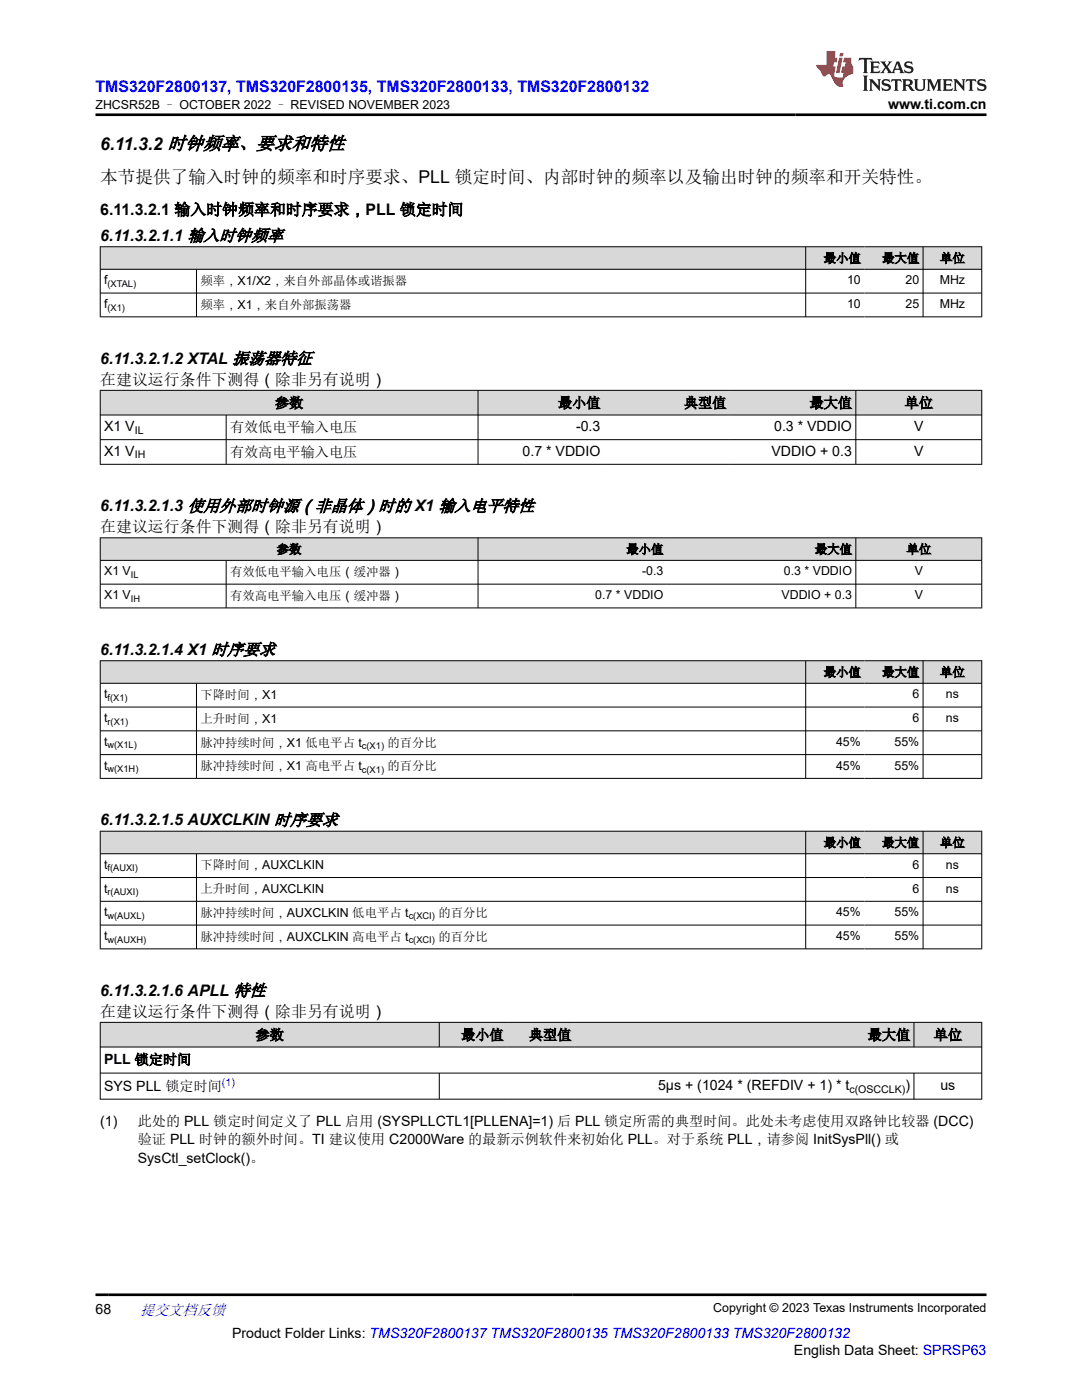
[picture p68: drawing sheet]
<svg xmlns="http://www.w3.org/2000/svg" width="216mm" height="279mm" viewBox="0 0 216 279" stroke-linecap="round" stroke-linejoin="round" font-family="sans-serif">
<defs><g id="words">
<g font-size="3.5">
<text x="20" y="29.8">6.11.3.2 时钟频率、要求和特性</text>
<text x="20" y="36.5">本节提供了输入时钟的频率和时序要求、PLL 锁定时间、内部时钟的频率以及输出时钟的频率和开关特性。</text>
</g>
<text font-size="3.2" fill="#00f" x="19.1" y="18.3">TMS320F2800137, TMS320F2800135, TMS320F2800133, TMS320F2800132</text>
<g font-size="3.2">
<text x="20" y="42.9">6.11.3.2.1 输入时钟频率和时序要求，PLL 锁定时间</text>
<text x="20" y="48.1">6.11.3.2.1.1 输入时钟频率</text>
<text x="20" y="72.6">6.11.3.2.1.2 XTAL 振荡器特征</text>
<text x="20" y="76.8">在建议运行条件下测得（除非另有说明）</text>
<text x="20" y="102.1">6.11.3.2.1.3 使用外部时钟源（非晶体）时的 X1 输入电平特性</text>
<text x="20" y="106.2">在建议运行条件下测得（除非另有说明）</text>
<text x="20" y="130.7">6.11.3.2.1.4 X1 时序要求</text>
<text x="20" y="164.7">6.11.3.2.1.5 AUXCLKIN 时序要求</text>
<text x="20" y="198.8">6.11.3.2.1.6 APLL 特性</text>
<text x="20" y="202.9">在建议运行条件下测得（除非另有说明）</text>
</g>
<text font-size="3" fill="#00f" x="27.9" y="262.4">提交文档反馈</text>
<g font-size="2.8">
<text x="177.2" y="21.7">www.ti.com.cn</text>
<text x="54.9" y="81.4">参数</text>
<text x="111.3" y="81.4">最小值</text>
<text x="136.5" y="81.4">典型值</text>
<text x="161.5" y="81.4">最大值</text>
<text x="180.5" y="81.4">单位</text>
<text x="20.8" y="86">X1 V</text>
<text x="45.9" y="86.3">有效低电平输入电压</text>
<text x="114.9" y="86">-0.3</text>
<text x="154.5" y="86">0.3 * VDDIO</text>
<text x="182.4" y="86">V</text>
<text x="20.8" y="90.9">X1 V</text>
<text x="45.9" y="91.2">有效高电平输入电压</text>
<text x="104.3" y="90.9">0.7 * VDDIO</text>
<text x="153.9" y="90.9">VDDIO + 0.3</text>
<text x="182.4" y="90.9">V</text>
<text x="51" y="207.5">参数</text>
<text x="92" y="207.5">最小值</text>
<text x="105.5" y="207.5">典型值</text>
<text x="173.1" y="207.5">最大值</text>
<text x="186.3" y="207.5">单位</text>
<text x="20.8" y="212.4">PLL 锁定时间</text>
<text x="20.8" y="217.6">SYS PLL 锁定时间</text>
<text x="131.3" y="217.5">5µs + (1024 * (REFDIV + 1) * t</text>
<text x="180.7" y="217.5">)</text>
<text x="187.6" y="217.5">us</text>
<text x="20" y="224.7">(1)</text>
<text x="27.5" y="224.7">此处的 PLL 锁定时间定义了 PLL 启用 (SYSPLLCTL1[PLLENA]=1) 后 PLL 锁定所需的典型时间。此处未考虑使用双路钟比较器 (DCC)</text>
<text x="27.5" y="228.4">验证 PLL 时钟的额外时间。TI 建议使用 C2000Ware 的最新示例软件来初始化 PLL。对于系统 PLL，请参阅 InitSysPll() 或</text>
<text x="27.5" y="232.1">SysCtl_setClock()。</text>
<text x="19.1" y="262.1">68</text>
<text x="46.3" y="266.9">Product Folder Links: TMS320F2800137 TMS320F2800135 TMS320F2800133 TMS320F2800132</text>
<text x="158.4" y="270.3">English Data Sheet: SPRSP63</text>
</g>
<g font-size="2.5">
<text x="19" y="21.8">ZHCSR52B – OCTOBER 2022 – REVISED NOVEMBER 2023</text>
<text x="164.4" y="52.4">最小值</text>
<text x="176" y="52.4">最大值</text>
<text x="187.6" y="52.4">单位</text>
<text x="20.8" y="56.8">f</text>
<text x="40" y="56.9">频率，X1/X2，来自外部晶体或谐振器</text>
<text x="169" y="56.8">10</text>
<text x="180.7" y="56.8">20</text>
<text x="187.5" y="56.8">MHz</text>
<text x="20.8" y="61.5">f</text>
<text x="40" y="61.6">频率，X1，来自外部振荡器</text>
<text x="169" y="61.5">10</text>
<text x="180.7" y="61.5">25</text>
<text x="187.5" y="61.5">MHz</text>
<text x="55.2" y="110.5">参数</text>
<text x="125" y="110.5">最小值</text>
<text x="162.6" y="110.5">最大值</text>
<text x="180.9" y="110.5">单位</text>
<text x="20.8" y="114.8">X1 V</text>
<text x="20.8" y="119.6">X1 V</text>
<text x="45.9" y="115">有效低电平输入电压（缓冲器）</text>
<text x="45.9" y="119.7">有效高电平输入电压（缓冲器）</text>
<text x="118.8" y="119.6">0.7 * VDDIO</text>
<text x="128.1" y="114.8">-0.3</text>
<text x="155.9" y="119.6">VDDIO + 0.3</text>
<text x="156.4" y="114.8">0.3 * VDDIO</text>
<text x="182.5" y="114.8">V</text>
<text x="182.5" y="119.6">V</text>
<text x="164.4" y="135">最小值</text>
<text x="176" y="135">最大值</text>
<text x="187.6" y="135">单位</text>
<text x="20.8" y="139.4">t</text>
<text x="40" y="139.5">下降时间，X1</text>
<text x="182" y="139.4">6</text>
<text x="188.7" y="139.4">ns</text>
<text x="20.8" y="144.1">t</text>
<text x="20.8" y="148.9">t</text>
<text x="40" y="144.2">上升时间，X1</text>
<text x="40" y="149">脉冲持续时间，X1 低电平占 t</text>
<text x="77.3" y="149">的百分比</text>
<text x="166.8" y="148.9">45%</text>
<text x="178.5" y="148.9">55%</text>
<text x="182" y="144.1">6</text>
<text x="188.7" y="144.1">ns</text>
<text x="20.8" y="153.6">t</text>
<text x="40" y="153.7">脉冲持续时间，X1 高电平占 t</text>
<text x="77.3" y="153.7">的百分比</text>
<text x="166.8" y="153.6">45%</text>
<text x="178.5" y="153.6">55%</text>
<text x="20.8" y="173.4">t</text>
<text x="40" y="173.5">下降时间，AUXCLKIN</text>
<text x="164.4" y="169">最小值</text>
<text x="176" y="169">最大值</text>
<text x="182" y="173.4">6</text>
<text x="187.6" y="169">单位</text>
<text x="188.7" y="173.4">ns</text>
<text x="20.8" y="178.1">t</text>
<text x="40" y="178.3">上升时间，AUXCLKIN</text>
<text x="182" y="178.1">6</text>
<text x="188.7" y="178.1">ns</text>
<text x="20.8" y="182.9">t</text>
<text x="40" y="183">脉冲持续时间，AUXCLKIN 低电平占 t</text>
<text x="87.5" y="183">的百分比</text>
<text x="166.8" y="182.9">45%</text>
<text x="178.5" y="182.9">55%</text>
<text x="20.8" y="187.6">t</text>
<text x="40" y="187.8">脉冲持续时间，AUXCLKIN 高电平占 t</text>
<text x="87.5" y="187.8">的百分比</text>
<text x="166.8" y="187.6">45%</text>
<text x="178.5" y="187.6">55%</text>
<text x="142.3" y="261.8">Copyright © 2023 Texas Instruments Incorporated</text>
</g>
<g font-size="2.1">
<text x="26.9" y="86.6">IL</text>
<text x="26.9" y="91.5">IH</text>
<text x="169.5" y="218.1">c(OSCCLK)</text>
</g>
<text font-size="2.1" fill="#00f" x="44.3" y="216.7">(1)</text>
<g font-size="1.9">
<text x="21.5" y="57.2">(XTAL)</text>
<text x="21.5" y="62">(X1)</text>
<text x="26.1" y="115.3">IL</text>
<text x="26.1" y="120.1">IH</text>
<text x="21.5" y="139.9">f(X1)</text>
<text x="21.5" y="144.6">r(X1)</text>
<text x="21.5" y="149.4">w(X1L)</text>
<text x="72.2" y="149.5">c(X1)</text>
<text x="21.5" y="154.1">w(X1H)</text>
<text x="72.2" y="154.2">c(X1)</text>
<text x="21.5" y="173.9">f(AUXI)</text>
<text x="21.5" y="178.6">r(AUXI)</text>
<text x="21.5" y="183.4">w(AUXL)</text>
<text x="81.5" y="183.5">c(XCI)</text>
<text x="21.5" y="188.1">w(AUXH)</text>
<text x="81.5" y="188.3">c(XCI)</text>
</g>
</g></defs>
<g fill="#d8d8d8">
<path d="M20 49.2h175.9v4.5h-175.9z" fill-rule="evenodd"/>
<path d="M20.1 49.3h140.6v4.4h-140.6z" fill-rule="evenodd"/>
<path d="M160.8 49.3h11.7v4.4h-11.7z" fill-rule="evenodd"/>
<path d="M172.5 49.3h11.6v4.4h-11.6z" fill-rule="evenodd"/>
<path d="M184.3 49.3h11.5v4.4h-11.5z" fill-rule="evenodd"/>
</g>
<path d="M19.9 49.2h176.1M19.9 53.7h176.1M19.9 58.5h176.1M20 49.2v14.1M39.2 53.7v9.6M160.8 49.2v14.1M184.2 49.2v14.1M195.9 49.2v14.1M19.9 63.2h176.1" fill="none" stroke="#000" stroke-width=".2"/>
<g fill="#d8d8d8">
<path d="M20 77.9h175.9v4.9h-175.9z" fill-rule="evenodd"/>
<path d="M20.1 78h75.2v4.8h-75.2z" fill-rule="evenodd"/>
<path d="M95.4 78h25.1v4.8h-25.1z" fill-rule="evenodd"/>
<path d="M120.5 78h25.1v4.8h-25.1z" fill-rule="evenodd"/>
<path d="M145.6 78h25.1v4.8h-25.1z" fill-rule="evenodd"/>
<path d="M170.8 78h25v4.8h-25z" fill-rule="evenodd"/>
</g>
<path d="M19.9 77.9h176.1M20 77.8v14.9M95.4 77.8v14.9M170.8 77.8v14.9M195.9 77.8v14.9M19.9 82.8h176.1M19.9 87.7h176.1M19.9 92.7h176.1M45.1 82.8v9.9" fill="none" stroke="#000" stroke-width=".2"/>
<g fill="#d8d8d8">
<path d="M20 107.3h175.9v4.5h-175.9z" fill-rule="evenodd"/>
<path d="M20.1 107.4h75.2v4.4h-75.2z" fill-rule="evenodd"/>
<path d="M95.4 107.4h37.7v4.4h-37.7z" fill-rule="evenodd"/>
<path d="M133.1 107.4h37.6v4.4h-37.6z" fill-rule="evenodd"/>
<path d="M170.8 107.4h25v4.4h-25z" fill-rule="evenodd"/>
</g>
<path d="M19.9 107.3h176.1M19.9 111.8h176.1M19.9 116.6h176.1M20 107.3v14.1M45.1 111.8v9.6M95.4 107.3v14.1M170.8 107.3v14.1M195.9 107.3v14.1M19.9 121.3h176.1" fill="none" stroke="#000" stroke-width=".2"/>
<g fill="#d8d8d8">
<path d="M20 131.9h175.9v4.5h-175.9z" fill-rule="evenodd"/>
<path d="M20.1 131.9h140.6v4.4h-140.6z" fill-rule="evenodd"/>
<path d="M160.8 131.9h11.7v4.4h-11.7z" fill-rule="evenodd"/>
<path d="M172.5 131.9h11.6v4.4h-11.6z" fill-rule="evenodd"/>
<path d="M184.3 131.9h11.5v4.4h-11.5z" fill-rule="evenodd"/>
</g>
<path d="M19.9 131.9h176.1M19.9 136.4h176.1M20 131.8v23.6M39.2 136.4v19M160.8 131.8v23.6M184.2 131.8v23.6M195.9 131.8v23.6M19.9 141.1h176.1M19.9 145.9h176.1M19.9 150.6h176.1M19.9 155.3h176.1" fill="none" stroke="#000" stroke-width=".2"/>
<g fill="#d8d8d8">
<path d="M20 165.9h175.9v4.5h-175.9z" fill-rule="evenodd"/>
<path d="M20.1 165.9h140.6v4.4h-140.6z" fill-rule="evenodd"/>
<path d="M160.8 165.9h11.7v4.4h-11.7z" fill-rule="evenodd"/>
<path d="M172.5 165.9h11.6v4.4h-11.6z" fill-rule="evenodd"/>
<path d="M184.3 165.9h11.5v4.4h-11.5z" fill-rule="evenodd"/>
</g>
<path d="M19.9 165.9h176.1M19.9 170.4h176.1M19.9 175.1h176.1M19.9 179.9h176.1M20 165.8v23.6M39.2 170.4v19M160.8 165.8v23.6M184.2 165.8v23.6M195.9 165.8v23.6M19.9 184.6h176.1M19.9 189.4h176.1" fill="none" stroke="#000" stroke-width=".2"/>
<g fill="#d8d8d8">
<path d="M20 204h175.9v5h-175.9z" fill-rule="evenodd"/>
<path d="M20.1 204.1h67.5v4.8h-67.5z" fill-rule="evenodd"/>
<path d="M87.7 204.1h13.5v4.8h-13.5z" fill-rule="evenodd"/>
<path d="M101.2 204.1h13.5v4.8h-13.5z" fill-rule="evenodd"/>
<path d="M114.7 204.1h67.6v4.8h-67.6z" fill-rule="evenodd"/>
<path d="M182.4 204.1h13.4v4.8h-13.4z" fill-rule="evenodd"/>
</g>
<path d="M19.9 204h176.1M19.9 209h176.1M19.9 214.2h176.1M19.9 219.4h176.1M20 204v15.4M87.7 204v5M87.7 214.2v5.2M182.4 204v5M182.4 214.2v5.2M195.9 204v15.4" fill="none" stroke="#000" stroke-width=".2"/>
<path d="M171.5 11.6l-.2 .5 .5-.2h.6v.1v2.2l-.2 .4h1l-.2-.4v-2.2v-.1h.5l.6 .2-.2-.5zM173.6 12.3l.2 .4v1.5l-.2 .4h1.9l.1-.6a1.08 1.08 0 0 1-1.3 .2v-.7h.6l.4 .2v-.7l-.4 .2h-.6v-.5l.2-.2a1 1 0 0 1 1 .3l-.1-.5zM175.7 12.3l.9 1.1-1 1.2h.9l-.2-.2 .5-.8 .4 .8-.2 .2h1.6l-.2-.2 .2-.5h.9l.1 .5-.1 .2h.9l-.2-.3-.8-2h-.5l-.9 2.2-.9-1.1 .9-1.1h-.8l.2 .2-.4 .6-.4-.6 .2-.2zM179 12.7l.4 1h-.7zM180.7 12.4a.65 .65 0 0 0-.2 .7 .65 .65 0 0 0 .6 .5l.6 .1 .1 .3a.79 .79 0 0 1-.7 .4 .79 .79 0 0 1-.7-.5l.1 .7 .2-.1a.93 .93 0 0 0 1.1 .1 .93 .93 0 0 0 .4-1 1.46 1.46 0 0 0-1.2-.6l-.1-.3a1.09 1.09 0 0 1 1.2 .2l-.2-.6-.1 .1-.5-.2zM172.2 15.1l.2 .4v2.2l-.2 .4h1l-.2-.4v-2.2l.2-.4zM173.4 15.8l.2 .4v1.5l-.2 .4h.8l-.3-.4 .1-1.3 1.6 1.8v-2l.2-.4h-.7l.1 .2 .1 1.1-1.2-1.3zM176.2 15.9a.65 .65 0 0 0-.2 .8 .65 .65 0 0 0 .6 .4l.6 .2 .1 .2a.79 .79 0 0 1-.7 .4 .79 .79 0 0 1-.7-.5l.1 .7 .2-.1a.93 .93 0 0 0 1.1 .1 .93 .93 0 0 0 .4-.9 1.46 1.46 0 0 0-1.2-.6l-.1-.4a1.09 1.09 0 0 1 1.2 .2l-.1-.6-.2 .1-.5-.1zM177.9 15.8l-.1 .6a.63 .63 0 0 1 .8-.3v1.6l-.3 .4h1l-.2-.4v-1.6a.66 .66 0 0 1 .8 .3l-.1-.6zM180 15.8l.2 .4v1.5l-.2 .4h1l-.2-.2-.1-.7h.5l.1 .2a.79 .79 0 0 0 1.2 .6l-1-.9a.61 .61 0 0 0 .6-.6 .61 .61 0 0 0-.5-.7zM180.8 16.1h.1a.47 .47 0 0 1 .5 .1 .47 .47 0 0 1 .1 .5l-.1 .1-.7 .1zM182.3 15.8l.2 .2a2.27 2.27 0 0 0 .4 2 1.04 1.04 0 0 0 1.7-.7v-1.3l.2-.2h-.8l.2 .4v1.1a.6 .6 0 0 1-.6 .6 .6 .6 0 0 1-.6-.6v-1.1l.3-.4zM184.9 15.8l.2 .4v1.5l-.2 .4h.8l-.3-.4v-1.4l.9 1.9 .9-1.9v1.4l-.3 .4h1l-.2-.4v-1.5l.2-.4h-.8l-.7 1.5-.6-1.5zM188.1 15.8l.2 .4v1.5l-.2 .4h1.9l.1-.6a1.09 1.09 0 0 1-1.3 .2v-.7h.6l.4 .2v-.6l-.4 .2h-.6v-.6l.2-.1a1.01 1.01 0 0 1 1 .3l-.1-.6zM190.2 15.8l.3 .4v1.5l-.3 .4h.8l-.2-.4v-1.3l1.6 1.8v-2l.2-.4h-.7l.2 .2v1.1l-1.2-1.3zM192.8 15.8l-.1 .6a.63 .63 0 0 1 .8-.3v1.6l-.3 .4h1l-.2-.4v-1.6a.66 .66 0 0 1 .8 .3l-.1-.6zM195.2 15.9a.65 .65 0 0 0-.2 .8 .65 .65 0 0 0 .6 .4l.6 .2 .2 .2a.79 .79 0 0 1-.7 .4 .79 .79 0 0 1-.7-.5l.1 .7 .2-.1a.93 .93 0 0 0 1 .1 .93 .93 0 0 0 .5-.9 1.46 1.46 0 0 0-1.3-.6v-.4a1.09 1.09 0 0 1 1.2 .2l-.2-.6-.2 .1-.5-.1z" fill="#231f20"/>
<path d="M164.9 10.2v2.8h-2l.1 .3 .8 1a.95 .95 0 0 0 1 .9 .59 .59 0 0 1 .5-.4 .59 .59 0 0 1 .5 .4l.4 .7a1.59 1.59 0 0 0 2.1 1.4 1.61 1.61 0 0 1 1-2.3l1-.3-.1-1.5a1.59 1.59 0 0 1-.3-1.7h-1.5l-.2 .9h.6l-.2 .9h-.5l-.2 1v.2l.4 .1-.1 .9h-.7a.73 .73 0 0 1-1-.7l.3-1.5h-.5l.1-.9h.5l.2-.9h-.5v-1.3zM167.4 11.5l-.6 3.1h.7l.6-3.1zM167.6 10.6l-.1 .6h.7l.1-.6z" fill="#ed1c24"/>
<path d="M19.1 22.9h177.8M19.1 258.4h177.8" fill="none" stroke="#000" stroke-width=".53"/>
<use href="#words"/>
</svg>
